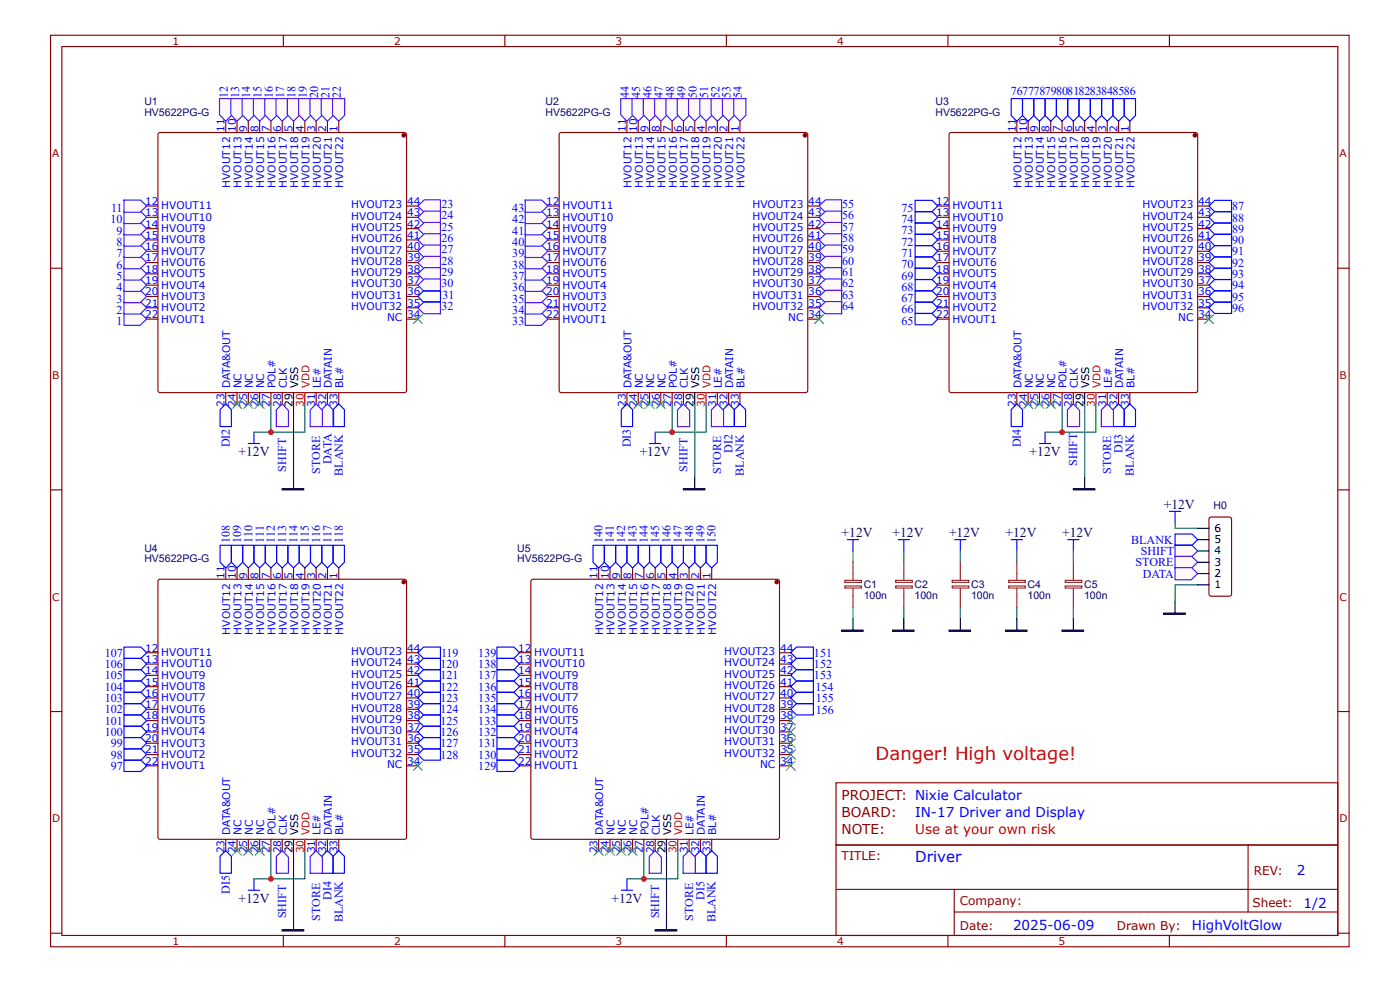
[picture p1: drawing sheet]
<svg xmlns="http://www.w3.org/2000/svg" width="297mm" height="210mm" viewBox="0 0 297 210" stroke-linecap="round" stroke-linejoin="round" font-family="sans-serif">
<defs><g id="words">
<text font-size="3.8" fill="#f00" x="185.8" y="161.2">Danger! High voltage!</text>
<text font-size="3.2" fill="#00f" x="194.1" y="182.7">Driver</text>
<g font-size="2.9" fill="#000080">
<text x="50.6" y="96.7">+12V</text>
<text x="135.7" y="96.7">+12V</text>
<text x="218.4" y="96.7">+12V</text>
<text x="246.9" y="107.9">+12V</text>
<text x="178.6" y="113.9">+12V</text>
<text x="189.3" y="113.9">+12V</text>
<text x="201.3" y="113.9">+12V</text>
<text x="213.3" y="113.9">+12V</text>
<text x="225.3" y="113.9">+12V</text>
<text x="50.6" y="191.4">+12V</text>
<text x="129.7" y="191.4">+12V</text>
</g>
<g font-size="2.9" fill="#800">
<text x="178.6" y="169.6">PROJECT: Nixie Calculator</text>
<text x="178.6" y="173.2">BOARD:</text>
<text x="178.6" y="176.7">NOTE:</text>
</g>
<g font-size="2.9" fill="#00f">
<text x="194.1" y="173.2">IN-17 Driver and Display</text>
<text x="275.1" y="185.4">2</text>
<text x="214.9" y="197.2">2025-06-09</text>
<text x="252.9" y="197.1">HighVoltGlow</text>
<text x="276.5" y="192.4">1/2</text>
</g>
<text font-size="2.9" fill="#f00" x="194.1" y="176.7">Use at your own risk</text>
<g font-size="2.6" fill="#00f">
<text x="48.3" y="20.7" transform="rotate(-90 48.3 20.7)">12</text>
<text x="50.7" y="20.7" transform="rotate(-90 50.7 20.7)">13</text>
<text x="53.1" y="20.7" transform="rotate(-90 53.1 20.7)">14</text>
<text x="55.5" y="20.7" transform="rotate(-90 55.5 20.7)">15</text>
<text x="57.9" y="20.7" transform="rotate(-90 57.9 20.7)">16</text>
<text x="60.3" y="20.7" transform="rotate(-90 60.3 20.7)">17</text>
<text x="62.7" y="20.7" transform="rotate(-90 62.7 20.7)">18</text>
<text x="65.1" y="20.7" transform="rotate(-90 65.1 20.7)">19</text>
<text x="67.5" y="20.7" transform="rotate(-90 67.5 20.7)">20</text>
<text x="69.9" y="20.7" transform="rotate(-90 69.9 20.7)">21</text>
<text x="72.3" y="20.7" transform="rotate(-90 72.3 20.7)">22</text>
<text x="133.4" y="20.8" transform="rotate(-90 133.4 20.8)">44</text>
<text x="135.8" y="20.8" transform="rotate(-90 135.8 20.8)">45</text>
<text x="138.2" y="20.8" transform="rotate(-90 138.2 20.8)">46</text>
<text x="140.6" y="20.8" transform="rotate(-90 140.6 20.8)">47</text>
<text x="143" y="20.8" transform="rotate(-90 143 20.8)">48</text>
<text x="145.4" y="20.8" transform="rotate(-90 145.4 20.8)">49</text>
<text x="147.8" y="20.8" transform="rotate(-90 147.8 20.8)">50</text>
<text x="150.2" y="20.8" transform="rotate(-90 150.2 20.8)">51</text>
<text x="152.6" y="20.8" transform="rotate(-90 152.6 20.8)">52</text>
<text x="155" y="20.8" transform="rotate(-90 155 20.8)">53</text>
<text x="157.4" y="20.8" transform="rotate(-90 157.4 20.8)">54</text>
<text x="214.4" y="20.2">7677787980818283848586</text>
<text x="23.5" y="47.4">10</text>
<text x="23.6" y="45">11</text>
<text x="93.6" y="44.1">23</text>
<text x="93.6" y="46.5">24</text>
<text x="108.7" y="47.4">42</text>
<text x="108.7" y="45">43</text>
<text x="178.6" y="44.1">55</text>
<text x="178.6" y="46.5">56</text>
<text x="191.2" y="47.3">74</text>
<text x="191.2" y="44.9">75</text>
<text x="261.4" y="44.6">87</text>
<text x="261.4" y="47">88</text>
<text x="24.8" y="52.2">8</text>
<text x="24.8" y="49.8">9</text>
<text x="93.6" y="48.9">25</text>
<text x="93.6" y="51.3">26</text>
<text x="93.6" y="53.7">27</text>
<text x="108.7" y="52.2">40</text>
<text x="108.7" y="49.8">41</text>
<text x="178.6" y="48.9">57</text>
<text x="178.6" y="51.3">58</text>
<text x="178.6" y="53.7">59</text>
<text x="191.2" y="52.1">72</text>
<text x="191.2" y="49.7">73</text>
<text x="261.4" y="49.4">89</text>
<text x="261.4" y="51.8">90</text>
<text x="24.8" y="59.4">5</text>
<text x="24.8" y="57">6</text>
<text x="24.8" y="54.6">7</text>
<text x="93.6" y="56.1">28</text>
<text x="93.6" y="58.5">29</text>
<text x="108.7" y="59.4">37</text>
<text x="108.7" y="57">38</text>
<text x="108.7" y="54.6">39</text>
<text x="178.6" y="56.1">60</text>
<text x="178.6" y="58.5">61</text>
<text x="191.2" y="59.3">69</text>
<text x="191.2" y="56.9">70</text>
<text x="191.2" y="54.5">71</text>
<text x="261.4" y="54.2">91</text>
<text x="261.4" y="56.6">92</text>
<text x="261.4" y="59">93</text>
<text x="24.8" y="64.2">3</text>
<text x="24.8" y="61.8">4</text>
<text x="93.6" y="60.9">30</text>
<text x="93.6" y="65.7">32</text>
<text x="93.9" y="63.4">31</text>
<text x="108.7" y="64.2">35</text>
<text x="108.7" y="61.8">36</text>
<text x="178.6" y="60.9">62</text>
<text x="178.6" y="63.3">63</text>
<text x="178.6" y="65.7">64</text>
<text x="191.2" y="64.1">67</text>
<text x="191.2" y="61.7">68</text>
<text x="261.4" y="61.4">94</text>
<text x="261.4" y="63.7">95</text>
<text x="24.8" y="69">1</text>
<text x="24.8" y="66.6">2</text>
<text x="108.7" y="69">33</text>
<text x="108.7" y="66.6">34</text>
<text x="191.2" y="68.9">65</text>
<text x="191.2" y="66.5">66</text>
<text x="261.4" y="66.1">96</text>
<text x="48.7" y="94.8" transform="rotate(-90 48.7 94.8)">DI2</text>
<text x="133.8" y="94.8" transform="rotate(-90 133.8 94.8)">DI3</text>
<text x="216.6" y="94.8" transform="rotate(-90 216.6 94.8)">DI4</text>
<text x="60.7" y="100" transform="rotate(-90 60.7 100)">SHIFT</text>
<text x="67.9" y="100.5" transform="rotate(-90 67.9 100.5)">STORE</text>
<text x="70.3" y="98.5" transform="rotate(-90 70.3 98.5)">DATA</text>
<text x="72.7" y="100.9" transform="rotate(-90 72.7 100.9)">BLANK</text>
<text x="145.8" y="100" transform="rotate(-90 145.8 100)">SHIFT</text>
<text x="153" y="100.5" transform="rotate(-90 153 100.5)">STORE</text>
<text x="155.4" y="96" transform="rotate(-90 155.4 96)">DI2</text>
<text x="157.8" y="100.9" transform="rotate(-90 157.8 100.9)">BLANK</text>
<text x="228.6" y="98.8" transform="rotate(-90 228.6 98.8)">SHIFT</text>
<text x="235.7" y="100.5" transform="rotate(-90 235.7 100.5)">STORE</text>
<text x="238.1" y="96" transform="rotate(-90 238.1 96)">DI3</text>
<text x="240.5" y="100.9" transform="rotate(-90 240.5 100.9)">BLANK</text>
<text x="48.7" y="115.1" transform="rotate(-90 48.7 115.1)">108</text>
<text x="51.1" y="115.2" transform="rotate(-90 51.1 115.2)">109</text>
<text x="53.5" y="115.1" transform="rotate(-90 53.5 115.1)">110</text>
<text x="55.9" y="115" transform="rotate(-90 55.9 115)">111</text>
<text x="58.3" y="115.1" transform="rotate(-90 58.3 115.1)">112</text>
<text x="60.7" y="115.1" transform="rotate(-90 60.7 115.1)">113</text>
<text x="63.1" y="115.1" transform="rotate(-90 63.1 115.1)">114</text>
<text x="65.5" y="115.1" transform="rotate(-90 65.5 115.1)">115</text>
<text x="67.9" y="115.1" transform="rotate(-90 67.9 115.1)">116</text>
<text x="70.3" y="115.1" transform="rotate(-90 70.3 115.1)">117</text>
<text x="72.7" y="115.1" transform="rotate(-90 72.7 115.1)">118</text>
<text x="127.9" y="115.1" transform="rotate(-90 127.9 115.1)">140</text>
<text x="130.2" y="115.1" transform="rotate(-90 130.2 115.1)">141</text>
<text x="132.6" y="115.1" transform="rotate(-90 132.6 115.1)">142</text>
<text x="135" y="115.1" transform="rotate(-90 135 115.1)">143</text>
<text x="137.4" y="115.2" transform="rotate(-90 137.4 115.2)">144</text>
<text x="139.8" y="115.1" transform="rotate(-90 139.8 115.1)">145</text>
<text x="142.2" y="115.1" transform="rotate(-90 142.2 115.1)">146</text>
<text x="144.6" y="115.1" transform="rotate(-90 144.6 115.1)">147</text>
<text x="147" y="115.1" transform="rotate(-90 147 115.1)">148</text>
<text x="149.4" y="115.1" transform="rotate(-90 149.4 115.1)">149</text>
<text x="151.8" y="115.1" transform="rotate(-90 151.8 115.1)">150</text>
<text x="240" y="115.3">BLANK</text>
<text x="242" y="117.7">SHIFT</text>
<text x="240.9" y="120.1">STORE</text>
<text x="242.5" y="122.5">DATA</text>
<text x="22.3" y="141.6">106</text>
<text x="22.3" y="139.2">107</text>
<text x="93.5" y="141.6">120</text>
<text x="93.6" y="139.2">119</text>
<text x="101.5" y="141.6">138</text>
<text x="101.5" y="139.2">139</text>
<text x="172.7" y="139.2">151</text>
<text x="172.7" y="141.6">152</text>
<text x="22.3" y="148.8">103</text>
<text x="22.3" y="146.4">104</text>
<text x="22.3" y="144">105</text>
<text x="93.5" y="144">121</text>
<text x="93.5" y="146.4">122</text>
<text x="93.5" y="148.8">123</text>
<text x="101.5" y="148.8">135</text>
<text x="101.5" y="146.4">136</text>
<text x="101.5" y="144">137</text>
<text x="172.7" y="144">153</text>
<text x="173" y="146.4">154</text>
<text x="173" y="148.8">155</text>
<text x="22.3" y="153.6">101</text>
<text x="22.3" y="151.2">102</text>
<text x="93.5" y="151.2">124</text>
<text x="93.5" y="153.6">125</text>
<text x="101.5" y="153.6">133</text>
<text x="101.5" y="151.2">134</text>
<text x="173" y="151.3">156</text>
<text x="22.3" y="156">100</text>
<text x="23.5" y="160.8">98</text>
<text x="23.5" y="158.4">99</text>
<text x="93.5" y="156">126</text>
<text x="93.5" y="158.4">127</text>
<text x="93.5" y="160.8">128</text>
<text x="101.5" y="160.8">130</text>
<text x="101.5" y="158.4">131</text>
<text x="101.5" y="156">132</text>
<text x="23.5" y="163.2">97</text>
<text x="101.5" y="163.2">129</text>
<text x="48.7" y="189.5" transform="rotate(-90 48.7 189.5)">DI5</text>
<text x="70.3" y="190.7" transform="rotate(-90 70.3 190.7)">DI4</text>
<text x="149.4" y="190.7" transform="rotate(-90 149.4 190.7)">DI5</text>
<text x="60.7" y="194.7" transform="rotate(-90 60.7 194.7)">SHIFT</text>
<text x="67.9" y="195.2" transform="rotate(-90 67.9 195.2)">STORE</text>
<text x="72.7" y="195.6" transform="rotate(-90 72.7 195.6)">BLANK</text>
<text x="139.8" y="194.7" transform="rotate(-90 139.8 194.7)">SHIFT</text>
<text x="147" y="195.2" transform="rotate(-90 147 195.2)">STORE</text>
<text x="151.8" y="195.6" transform="rotate(-90 151.8 195.6)">BLANK</text>
</g>
<g font-size="2.6" fill="#800">
<text x="178.6" y="182.3">TITLE:</text>
<text x="266" y="185.4">REV:</text>
<text x="203.6" y="191.9">Company:</text>
<text x="203.6" y="197.1">Date:</text>
<text x="237" y="197.2">Drawn By:</text>
<text x="265.7" y="192.3">Sheet:</text>
</g>
<g font-size="2.2" fill="#800">
<text x="36.6" y="9.5">1</text>
<text x="83.6" y="9.5">2</text>
<text x="130.6" y="9.5">3</text>
<text x="177.6" y="9.5">4</text>
<text x="224.6" y="9.5">5</text>
<text x="11.1" y="33.4">A</text>
<text x="284.2" y="33.4">A</text>
<text x="11.1" y="80.4">B</text>
<text x="284.2" y="80.4">B</text>
<text x="11.1" y="127.4">C</text>
<text x="284.2" y="127.4">C</text>
<text x="11.1" y="174.4">D</text>
<text x="284.2" y="174.4">D</text>
<text x="36.6" y="200.4">1</text>
<text x="83.6" y="200.4">2</text>
<text x="130.6" y="200.4">3</text>
<text x="177.6" y="200.4">4</text>
<text x="224.6" y="200.4">5</text>
</g>
<g font-size="2.2" fill="#000080">
<text x="30.6" y="22.3">U1</text>
<text x="115.7" y="22.3">U2</text>
<text x="198.5" y="22.3">U3</text>
<text x="30.6" y="24.5">HV5622PG-G</text>
<text x="115.7" y="24.5">HV5622PG-G</text>
<text x="198.5" y="24.5">HV5622PG-G</text>
<text x="257.4" y="108">H0</text>
<text x="30.6" y="119.2">HV5622PG-G</text>
<text x="30.6" y="117">U4</text>
<text x="109.7" y="119.2">HV5622PG-G</text>
<text x="109.7" y="117">U5</text>
<text x="183.2" y="124.7">C1</text>
<text x="194" y="124.7">C2</text>
<text x="206" y="124.7">C3</text>
<text x="218" y="124.7">C4</text>
<text x="230" y="124.7">C5</text>
<text x="183.2" y="127">100n</text>
<text x="194" y="127">100n</text>
<text x="206" y="127">100n</text>
<text x="218" y="127">100n</text>
<text x="230" y="127">100n</text>
</g>
<g font-size="2.2" fill="#00f">
<text x="47.6" y="28" transform="rotate(-90 47.6 28)">11</text>
<text x="50" y="28" transform="rotate(-90 50 28)">10</text>
<text x="52.4" y="28" transform="rotate(-90 52.4 28)">9</text>
<text x="54.8" y="28" transform="rotate(-90 54.8 28)">8</text>
<text x="57.2" y="28" transform="rotate(-90 57.2 28)">7</text>
<text x="59.6" y="28" transform="rotate(-90 59.6 28)">6</text>
<text x="62" y="28" transform="rotate(-90 62 28)">5</text>
<text x="64.4" y="28" transform="rotate(-90 64.4 28)">4</text>
<text x="66.8" y="28" transform="rotate(-90 66.8 28)">3</text>
<text x="69.2" y="28" transform="rotate(-90 69.2 28)">2</text>
<text x="71.6" y="28" transform="rotate(-90 71.6 28)">1</text>
<text x="132.8" y="28" transform="rotate(-90 132.8 28)">11</text>
<text x="135.2" y="28" transform="rotate(-90 135.2 28)">10</text>
<text x="137.6" y="28" transform="rotate(-90 137.6 28)">9</text>
<text x="140" y="28" transform="rotate(-90 140 28)">8</text>
<text x="142.4" y="28" transform="rotate(-90 142.4 28)">7</text>
<text x="144.8" y="28" transform="rotate(-90 144.8 28)">6</text>
<text x="147.2" y="28" transform="rotate(-90 147.2 28)">5</text>
<text x="149.5" y="28" transform="rotate(-90 149.5 28)">4</text>
<text x="151.9" y="28" transform="rotate(-90 151.9 28)">3</text>
<text x="154.3" y="28" transform="rotate(-90 154.3 28)">2</text>
<text x="156.7" y="28" transform="rotate(-90 156.7 28)">1</text>
<text x="215.5" y="28" transform="rotate(-90 215.5 28)">11</text>
<text x="217.9" y="28" transform="rotate(-90 217.9 28)">10</text>
<text x="220.3" y="28" transform="rotate(-90 220.3 28)">9</text>
<text x="222.7" y="28" transform="rotate(-90 222.7 28)">8</text>
<text x="225.1" y="28" transform="rotate(-90 225.1 28)">7</text>
<text x="227.5" y="28" transform="rotate(-90 227.5 28)">6</text>
<text x="229.9" y="28" transform="rotate(-90 229.9 28)">5</text>
<text x="232.3" y="28" transform="rotate(-90 232.3 28)">4</text>
<text x="234.7" y="28" transform="rotate(-90 234.7 28)">3</text>
<text x="237.1" y="28" transform="rotate(-90 237.1 28)">2</text>
<text x="239.5" y="28" transform="rotate(-90 239.5 28)">1</text>
<text x="48.8" y="39.8" transform="rotate(-90 48.8 39.8)">HVOUT12</text>
<text x="51.2" y="39.8" transform="rotate(-90 51.2 39.8)">HVOUT13</text>
<text x="53.6" y="39.8" transform="rotate(-90 53.6 39.8)">HVOUT14</text>
<text x="56" y="39.8" transform="rotate(-90 56 39.8)">HVOUT15</text>
<text x="58.4" y="39.8" transform="rotate(-90 58.4 39.8)">HVOUT16</text>
<text x="60.8" y="39.8" transform="rotate(-90 60.8 39.8)">HVOUT17</text>
<text x="63.2" y="39.8" transform="rotate(-90 63.2 39.8)">HVOUT18</text>
<text x="65.6" y="39.8" transform="rotate(-90 65.6 39.8)">HVOUT19</text>
<text x="68" y="39.8" transform="rotate(-90 68 39.8)">HVOUT20</text>
<text x="70.4" y="39.8" transform="rotate(-90 70.4 39.8)">HVOUT21</text>
<text x="72.8" y="39.8" transform="rotate(-90 72.8 39.8)">HVOUT22</text>
<text x="134" y="39.8" transform="rotate(-90 134 39.8)">HVOUT12</text>
<text x="136.4" y="39.8" transform="rotate(-90 136.4 39.8)">HVOUT13</text>
<text x="138.8" y="39.8" transform="rotate(-90 138.8 39.8)">HVOUT14</text>
<text x="141.2" y="39.8" transform="rotate(-90 141.2 39.8)">HVOUT15</text>
<text x="143.6" y="39.8" transform="rotate(-90 143.6 39.8)">HVOUT16</text>
<text x="146" y="39.8" transform="rotate(-90 146 39.8)">HVOUT17</text>
<text x="148.4" y="39.8" transform="rotate(-90 148.4 39.8)">HVOUT18</text>
<text x="150.7" y="39.8" transform="rotate(-90 150.7 39.8)">HVOUT19</text>
<text x="153.1" y="39.8" transform="rotate(-90 153.1 39.8)">HVOUT20</text>
<text x="155.5" y="39.8" transform="rotate(-90 155.5 39.8)">HVOUT21</text>
<text x="157.9" y="39.8" transform="rotate(-90 157.9 39.8)">HVOUT22</text>
<text x="216.7" y="39.8" transform="rotate(-90 216.7 39.8)">HVOUT12</text>
<text x="219.1" y="39.8" transform="rotate(-90 219.1 39.8)">HVOUT13</text>
<text x="221.5" y="39.8" transform="rotate(-90 221.5 39.8)">HVOUT14</text>
<text x="223.9" y="39.8" transform="rotate(-90 223.9 39.8)">HVOUT15</text>
<text x="226.3" y="39.8" transform="rotate(-90 226.3 39.8)">HVOUT16</text>
<text x="228.7" y="39.8" transform="rotate(-90 228.7 39.8)">HVOUT17</text>
<text x="231.1" y="39.8" transform="rotate(-90 231.1 39.8)">HVOUT18</text>
<text x="233.5" y="39.8" transform="rotate(-90 233.5 39.8)">HVOUT19</text>
<text x="235.9" y="39.8" transform="rotate(-90 235.9 39.8)">HVOUT20</text>
<text x="238.3" y="39.8" transform="rotate(-90 238.3 39.8)">HVOUT21</text>
<text x="240.7" y="39.8" transform="rotate(-90 240.7 39.8)">HVOUT22</text>
<text x="30.8" y="43.4">12</text>
<text x="30.8" y="45.8">13</text>
<text x="34.2" y="44.4">HVOUT11</text>
<text x="34.2" y="46.8">HVOUT10</text>
<text x="74.5" y="46.6">HVOUT24</text>
<text x="74.5" y="44.2">HVOUT23</text>
<text x="86.4" y="45.8">43</text>
<text x="86.4" y="43.4">44</text>
<text x="115.9" y="43.4">12</text>
<text x="115.9" y="45.8">13</text>
<text x="119.3" y="44.4">HVOUT11</text>
<text x="119.3" y="46.8">HVOUT10</text>
<text x="159.6" y="46.6">HVOUT24</text>
<text x="159.6" y="44.2">HVOUT23</text>
<text x="171.5" y="45.8">43</text>
<text x="171.5" y="43.4">44</text>
<text x="198.6" y="43.4">12</text>
<text x="198.6" y="45.8">13</text>
<text x="202.1" y="44.4">HVOUT11</text>
<text x="202.1" y="46.8">HVOUT10</text>
<text x="242.4" y="46.6">HVOUT24</text>
<text x="242.4" y="44.2">HVOUT23</text>
<text x="254.2" y="45.8">43</text>
<text x="254.2" y="43.4">44</text>
<text x="30.8" y="48.2">14</text>
<text x="30.8" y="50.6">15</text>
<text x="30.8" y="53">16</text>
<text x="34.2" y="49.2">HVOUT9</text>
<text x="34.2" y="51.6">HVOUT8</text>
<text x="34.2" y="54">HVOUT7</text>
<text x="74.5" y="53.8">HVOUT27</text>
<text x="74.5" y="51.4">HVOUT26</text>
<text x="74.5" y="49">HVOUT25</text>
<text x="86.4" y="53">40</text>
<text x="86.4" y="50.6">41</text>
<text x="86.4" y="48.2">42</text>
<text x="115.9" y="48.2">14</text>
<text x="115.9" y="50.6">15</text>
<text x="115.9" y="53">16</text>
<text x="119.3" y="49.2">HVOUT9</text>
<text x="119.3" y="51.6">HVOUT8</text>
<text x="119.3" y="54">HVOUT7</text>
<text x="159.6" y="53.8">HVOUT27</text>
<text x="159.6" y="51.4">HVOUT26</text>
<text x="159.6" y="49">HVOUT25</text>
<text x="171.5" y="53">40</text>
<text x="171.5" y="50.6">41</text>
<text x="171.5" y="48.2">42</text>
<text x="198.6" y="48.2">14</text>
<text x="198.6" y="50.6">15</text>
<text x="198.6" y="53">16</text>
<text x="202.1" y="49.2">HVOUT9</text>
<text x="202.1" y="51.6">HVOUT8</text>
<text x="202.1" y="54">HVOUT7</text>
<text x="242.4" y="53.8">HVOUT27</text>
<text x="242.4" y="51.4">HVOUT26</text>
<text x="242.4" y="49">HVOUT25</text>
<text x="254.2" y="53">40</text>
<text x="254.2" y="50.6">41</text>
<text x="254.2" y="48.2">42</text>
<text x="30.8" y="55.4">17</text>
<text x="30.8" y="57.8">18</text>
<text x="34.2" y="56.4">HVOUT6</text>
<text x="34.2" y="58.8">HVOUT5</text>
<text x="74.5" y="58.5">HVOUT29</text>
<text x="74.5" y="56.1">HVOUT28</text>
<text x="86.4" y="57.8">38</text>
<text x="86.4" y="55.4">39</text>
<text x="115.9" y="55.4">17</text>
<text x="115.9" y="57.8">18</text>
<text x="119.3" y="56.4">HVOUT6</text>
<text x="119.3" y="58.8">HVOUT5</text>
<text x="159.6" y="58.5">HVOUT29</text>
<text x="159.6" y="56.1">HVOUT28</text>
<text x="171.5" y="57.8">38</text>
<text x="171.5" y="55.4">39</text>
<text x="198.6" y="55.4">17</text>
<text x="198.6" y="57.8">18</text>
<text x="202.1" y="56.4">HVOUT6</text>
<text x="202.1" y="58.8">HVOUT5</text>
<text x="242.4" y="58.5">HVOUT29</text>
<text x="242.4" y="56.1">HVOUT28</text>
<text x="254.2" y="57.8">38</text>
<text x="254.2" y="55.4">39</text>
<text x="30.8" y="60.2">19</text>
<text x="30.8" y="62.6">20</text>
<text x="30.8" y="65">21</text>
<text x="34.2" y="61.2">HVOUT4</text>
<text x="34.2" y="63.6">HVOUT3</text>
<text x="34.2" y="66">HVOUT2</text>
<text x="74.5" y="65.7">HVOUT32</text>
<text x="74.5" y="63.3">HVOUT31</text>
<text x="74.5" y="60.9">HVOUT30</text>
<text x="86.4" y="65">35</text>
<text x="86.4" y="62.6">36</text>
<text x="86.4" y="60.2">37</text>
<text x="115.9" y="60.2">19</text>
<text x="115.9" y="62.6">20</text>
<text x="115.9" y="65">21</text>
<text x="119.3" y="61.2">HVOUT4</text>
<text x="119.3" y="63.6">HVOUT3</text>
<text x="119.3" y="66">HVOUT2</text>
<text x="159.6" y="65.7">HVOUT32</text>
<text x="159.6" y="63.3">HVOUT31</text>
<text x="159.6" y="60.9">HVOUT30</text>
<text x="171.5" y="65">35</text>
<text x="171.5" y="62.6">36</text>
<text x="171.5" y="60.2">37</text>
<text x="198.6" y="60.2">19</text>
<text x="198.6" y="62.6">20</text>
<text x="198.6" y="65">21</text>
<text x="202.1" y="61.2">HVOUT4</text>
<text x="202.1" y="63.6">HVOUT3</text>
<text x="202.1" y="66">HVOUT2</text>
<text x="242.4" y="65.7">HVOUT32</text>
<text x="242.4" y="63.3">HVOUT31</text>
<text x="242.4" y="60.9">HVOUT30</text>
<text x="254.2" y="65">35</text>
<text x="254.2" y="62.6">36</text>
<text x="254.2" y="60.2">37</text>
<text x="30.8" y="67.4">22</text>
<text x="34.2" y="68.4">HVOUT1</text>
<text x="82.1" y="68.1">NC</text>
<text x="86.4" y="67.4">34</text>
<text x="115.9" y="67.4">22</text>
<text x="119.3" y="68.4">HVOUT1</text>
<text x="167.2" y="68.1">NC</text>
<text x="171.5" y="67.4">34</text>
<text x="198.6" y="67.4">22</text>
<text x="202.1" y="68.4">HVOUT1</text>
<text x="250" y="68.1">NC</text>
<text x="254.2" y="67.4">34</text>
<text x="48.8" y="82.4" transform="rotate(-90 48.8 82.4)">DATA&amp;OUT</text>
<text x="51.2" y="82.4" transform="rotate(-90 51.2 82.4)">NC</text>
<text x="53.6" y="82.4" transform="rotate(-90 53.6 82.4)">NC</text>
<text x="56" y="82.4" transform="rotate(-90 56 82.4)">NC</text>
<text x="58.4" y="82.4" transform="rotate(-90 58.4 82.4)">POL#</text>
<text x="60.8" y="82.4" transform="rotate(-90 60.8 82.4)">CLK</text>
<text x="68" y="82.4" transform="rotate(-90 68 82.4)">LE#</text>
<text x="70.4" y="82.4" transform="rotate(-90 70.4 82.4)">DATAIN</text>
<text x="72.8" y="82.4" transform="rotate(-90 72.8 82.4)">BL#</text>
<text x="134" y="82.4" transform="rotate(-90 134 82.4)">DATA&amp;OUT</text>
<text x="136.4" y="82.4" transform="rotate(-90 136.4 82.4)">NC</text>
<text x="138.8" y="82.4" transform="rotate(-90 138.8 82.4)">NC</text>
<text x="141.2" y="82.4" transform="rotate(-90 141.2 82.4)">NC</text>
<text x="143.6" y="82.4" transform="rotate(-90 143.6 82.4)">POL#</text>
<text x="146" y="82.4" transform="rotate(-90 146 82.4)">CLK</text>
<text x="153.1" y="82.4" transform="rotate(-90 153.1 82.4)">LE#</text>
<text x="155.5" y="82.4" transform="rotate(-90 155.5 82.4)">DATAIN</text>
<text x="157.9" y="82.4" transform="rotate(-90 157.9 82.4)">BL#</text>
<text x="216.7" y="82.4" transform="rotate(-90 216.7 82.4)">DATA&amp;OUT</text>
<text x="219.1" y="82.4" transform="rotate(-90 219.1 82.4)">NC</text>
<text x="221.5" y="82.4" transform="rotate(-90 221.5 82.4)">NC</text>
<text x="223.9" y="82.4" transform="rotate(-90 223.9 82.4)">NC</text>
<text x="226.3" y="82.4" transform="rotate(-90 226.3 82.4)">POL#</text>
<text x="228.7" y="82.4" transform="rotate(-90 228.7 82.4)">CLK</text>
<text x="235.9" y="82.4" transform="rotate(-90 235.9 82.4)">LE#</text>
<text x="238.3" y="82.4" transform="rotate(-90 238.3 82.4)">DATAIN</text>
<text x="240.7" y="82.4" transform="rotate(-90 240.7 82.4)">BL#</text>
<text x="47.6" y="86.2" transform="rotate(-90 47.6 86.2)">23</text>
<text x="50" y="86.2" transform="rotate(-90 50 86.2)">24</text>
<text x="52.4" y="86.2" transform="rotate(-90 52.4 86.2)">25</text>
<text x="54.8" y="86.2" transform="rotate(-90 54.8 86.2)">26</text>
<text x="57.2" y="86.2" transform="rotate(-90 57.2 86.2)">27</text>
<text x="59.6" y="86.2" transform="rotate(-90 59.6 86.2)">28</text>
<text x="66.8" y="86.2" transform="rotate(-90 66.8 86.2)">31</text>
<text x="69.2" y="86.2" transform="rotate(-90 69.2 86.2)">32</text>
<text x="71.6" y="86.2" transform="rotate(-90 71.6 86.2)">33</text>
<text x="132.8" y="86.2" transform="rotate(-90 132.8 86.2)">23</text>
<text x="135.2" y="86.2" transform="rotate(-90 135.2 86.2)">24</text>
<text x="137.6" y="86.2" transform="rotate(-90 137.6 86.2)">25</text>
<text x="140" y="86.2" transform="rotate(-90 140 86.2)">26</text>
<text x="142.4" y="86.2" transform="rotate(-90 142.4 86.2)">27</text>
<text x="144.8" y="86.2" transform="rotate(-90 144.8 86.2)">28</text>
<text x="151.9" y="86.2" transform="rotate(-90 151.9 86.2)">31</text>
<text x="154.3" y="86.2" transform="rotate(-90 154.3 86.2)">32</text>
<text x="156.7" y="86.2" transform="rotate(-90 156.7 86.2)">33</text>
<text x="215.5" y="86.2" transform="rotate(-90 215.5 86.2)">23</text>
<text x="217.9" y="86.2" transform="rotate(-90 217.9 86.2)">24</text>
<text x="220.3" y="86.2" transform="rotate(-90 220.3 86.2)">25</text>
<text x="222.7" y="86.2" transform="rotate(-90 222.7 86.2)">26</text>
<text x="225.1" y="86.2" transform="rotate(-90 225.1 86.2)">27</text>
<text x="227.5" y="86.2" transform="rotate(-90 227.5 86.2)">28</text>
<text x="234.7" y="86.2" transform="rotate(-90 234.7 86.2)">31</text>
<text x="237.1" y="86.2" transform="rotate(-90 237.1 86.2)">32</text>
<text x="239.5" y="86.2" transform="rotate(-90 239.5 86.2)">33</text>
<text x="47.6" y="122.7" transform="rotate(-90 47.6 122.7)">11</text>
<text x="50" y="122.7" transform="rotate(-90 50 122.7)">10</text>
<text x="52.4" y="122.7" transform="rotate(-90 52.4 122.7)">9</text>
<text x="54.8" y="122.7" transform="rotate(-90 54.8 122.7)">8</text>
<text x="57.2" y="122.7" transform="rotate(-90 57.2 122.7)">7</text>
<text x="59.6" y="122.7" transform="rotate(-90 59.6 122.7)">6</text>
<text x="62" y="122.7" transform="rotate(-90 62 122.7)">5</text>
<text x="64.4" y="122.7" transform="rotate(-90 64.4 122.7)">4</text>
<text x="66.8" y="122.7" transform="rotate(-90 66.8 122.7)">3</text>
<text x="69.2" y="122.7" transform="rotate(-90 69.2 122.7)">2</text>
<text x="71.6" y="122.7" transform="rotate(-90 71.6 122.7)">1</text>
<text x="126.8" y="122.7" transform="rotate(-90 126.8 122.7)">11</text>
<text x="129.2" y="122.7" transform="rotate(-90 129.2 122.7)">10</text>
<text x="131.6" y="122.7" transform="rotate(-90 131.6 122.7)">9</text>
<text x="134" y="122.7" transform="rotate(-90 134 122.7)">8</text>
<text x="136.4" y="122.7" transform="rotate(-90 136.4 122.7)">7</text>
<text x="138.8" y="122.7" transform="rotate(-90 138.8 122.7)">6</text>
<text x="141.2" y="122.7" transform="rotate(-90 141.2 122.7)">5</text>
<text x="143.6" y="122.7" transform="rotate(-90 143.6 122.7)">4</text>
<text x="146" y="122.7" transform="rotate(-90 146 122.7)">3</text>
<text x="148.4" y="122.7" transform="rotate(-90 148.4 122.7)">2</text>
<text x="150.7" y="122.7" transform="rotate(-90 150.7 122.7)">1</text>
<text x="48.8" y="134.5" transform="rotate(-90 48.8 134.5)">HVOUT12</text>
<text x="51.2" y="134.5" transform="rotate(-90 51.2 134.5)">HVOUT13</text>
<text x="53.6" y="134.5" transform="rotate(-90 53.6 134.5)">HVOUT14</text>
<text x="56" y="134.5" transform="rotate(-90 56 134.5)">HVOUT15</text>
<text x="58.4" y="134.5" transform="rotate(-90 58.4 134.5)">HVOUT16</text>
<text x="60.8" y="134.5" transform="rotate(-90 60.8 134.5)">HVOUT17</text>
<text x="63.2" y="134.5" transform="rotate(-90 63.2 134.5)">HVOUT18</text>
<text x="65.6" y="134.5" transform="rotate(-90 65.6 134.5)">HVOUT19</text>
<text x="68" y="134.5" transform="rotate(-90 68 134.5)">HVOUT20</text>
<text x="70.4" y="134.5" transform="rotate(-90 70.4 134.5)">HVOUT21</text>
<text x="72.8" y="134.5" transform="rotate(-90 72.8 134.5)">HVOUT22</text>
<text x="128" y="134.5" transform="rotate(-90 128 134.5)">HVOUT12</text>
<text x="130.4" y="134.5" transform="rotate(-90 130.4 134.5)">HVOUT13</text>
<text x="132.8" y="134.5" transform="rotate(-90 132.8 134.5)">HVOUT14</text>
<text x="135.2" y="134.5" transform="rotate(-90 135.2 134.5)">HVOUT15</text>
<text x="137.6" y="134.5" transform="rotate(-90 137.6 134.5)">HVOUT16</text>
<text x="140" y="134.5" transform="rotate(-90 140 134.5)">HVOUT17</text>
<text x="142.4" y="134.5" transform="rotate(-90 142.4 134.5)">HVOUT18</text>
<text x="144.8" y="134.5" transform="rotate(-90 144.8 134.5)">HVOUT19</text>
<text x="147.2" y="134.5" transform="rotate(-90 147.2 134.5)">HVOUT20</text>
<text x="149.6" y="134.5" transform="rotate(-90 149.6 134.5)">HVOUT21</text>
<text x="151.9" y="134.5" transform="rotate(-90 151.9 134.5)">HVOUT22</text>
<text x="30.8" y="138.1">12</text>
<text x="30.8" y="140.5">13</text>
<text x="30.8" y="142.9">14</text>
<text x="34.2" y="139.1">HVOUT11</text>
<text x="34.2" y="141.5">HVOUT10</text>
<text x="34.2" y="143.9">HVOUT9</text>
<text x="74.5" y="143.7">HVOUT25</text>
<text x="74.5" y="141.3">HVOUT24</text>
<text x="74.5" y="138.9">HVOUT23</text>
<text x="86.4" y="142.9">42</text>
<text x="86.4" y="140.5">43</text>
<text x="86.4" y="138.1">44</text>
<text x="109.9" y="138.1">12</text>
<text x="109.9" y="140.5">13</text>
<text x="109.9" y="142.9">14</text>
<text x="113.3" y="139.1">HVOUT11</text>
<text x="113.3" y="141.5">HVOUT10</text>
<text x="113.3" y="143.9">HVOUT9</text>
<text x="153.7" y="143.7">HVOUT25</text>
<text x="153.7" y="141.3">HVOUT24</text>
<text x="153.7" y="138.9">HVOUT23</text>
<text x="165.5" y="142.9">42</text>
<text x="165.5" y="140.5">43</text>
<text x="165.5" y="138.1">44</text>
<text x="30.8" y="145.3">15</text>
<text x="30.8" y="147.7">16</text>
<text x="34.2" y="146.3">HVOUT8</text>
<text x="34.2" y="148.7">HVOUT7</text>
<text x="74.5" y="148.5">HVOUT27</text>
<text x="74.5" y="146.1">HVOUT26</text>
<text x="86.4" y="147.7">40</text>
<text x="86.4" y="145.3">41</text>
<text x="109.9" y="145.3">15</text>
<text x="109.9" y="147.7">16</text>
<text x="113.3" y="146.3">HVOUT8</text>
<text x="113.3" y="148.7">HVOUT7</text>
<text x="153.7" y="148.5">HVOUT27</text>
<text x="153.7" y="146.1">HVOUT26</text>
<text x="165.5" y="147.7">40</text>
<text x="165.5" y="145.3">41</text>
<text x="30.8" y="150.1">17</text>
<text x="30.8" y="152.5">18</text>
<text x="30.8" y="154.9">19</text>
<text x="34.2" y="151.1">HVOUT6</text>
<text x="34.2" y="153.5">HVOUT5</text>
<text x="34.2" y="155.9">HVOUT4</text>
<text x="74.5" y="155.7">HVOUT30</text>
<text x="74.5" y="153.3">HVOUT29</text>
<text x="74.5" y="150.9">HVOUT28</text>
<text x="86.4" y="154.9">37</text>
<text x="86.4" y="152.5">38</text>
<text x="86.4" y="150.1">39</text>
<text x="109.9" y="150.1">17</text>
<text x="109.9" y="152.5">18</text>
<text x="109.9" y="154.9">19</text>
<text x="113.3" y="151.1">HVOUT6</text>
<text x="113.3" y="153.5">HVOUT5</text>
<text x="113.3" y="155.9">HVOUT4</text>
<text x="153.7" y="155.7">HVOUT30</text>
<text x="153.7" y="153.3">HVOUT29</text>
<text x="153.7" y="150.9">HVOUT28</text>
<text x="165.5" y="154.9">37</text>
<text x="165.5" y="152.5">38</text>
<text x="165.5" y="150.1">39</text>
<text x="30.8" y="157.3">20</text>
<text x="30.8" y="159.7">21</text>
<text x="34.2" y="158.3">HVOUT3</text>
<text x="34.2" y="160.7">HVOUT2</text>
<text x="74.5" y="160.4">HVOUT32</text>
<text x="74.5" y="158">HVOUT31</text>
<text x="86.4" y="159.7">35</text>
<text x="86.4" y="157.3">36</text>
<text x="109.9" y="157.3">20</text>
<text x="109.9" y="159.7">21</text>
<text x="113.3" y="158.3">HVOUT3</text>
<text x="113.3" y="160.7">HVOUT2</text>
<text x="153.7" y="160.4">HVOUT32</text>
<text x="153.7" y="158">HVOUT31</text>
<text x="165.5" y="159.7">35</text>
<text x="165.5" y="157.3">36</text>
<text x="30.8" y="162.1">22</text>
<text x="34.2" y="163.1">HVOUT1</text>
<text x="82.1" y="162.8">NC</text>
<text x="86.4" y="162.1">34</text>
<text x="109.9" y="162.1">22</text>
<text x="113.3" y="163.1">HVOUT1</text>
<text x="161.2" y="162.8">NC</text>
<text x="165.5" y="162.1">34</text>
<text x="48.8" y="177.1" transform="rotate(-90 48.8 177.1)">DATA&amp;OUT</text>
<text x="51.2" y="177.1" transform="rotate(-90 51.2 177.1)">NC</text>
<text x="53.6" y="177.1" transform="rotate(-90 53.6 177.1)">NC</text>
<text x="56" y="177.1" transform="rotate(-90 56 177.1)">NC</text>
<text x="58.4" y="177.1" transform="rotate(-90 58.4 177.1)">POL#</text>
<text x="60.8" y="177.1" transform="rotate(-90 60.8 177.1)">CLK</text>
<text x="68" y="177.1" transform="rotate(-90 68 177.1)">LE#</text>
<text x="70.4" y="177.1" transform="rotate(-90 70.4 177.1)">DATAIN</text>
<text x="72.8" y="177.1" transform="rotate(-90 72.8 177.1)">BL#</text>
<text x="128" y="177.1" transform="rotate(-90 128 177.1)">DATA&amp;OUT</text>
<text x="130.4" y="177.1" transform="rotate(-90 130.4 177.1)">NC</text>
<text x="132.8" y="177.1" transform="rotate(-90 132.8 177.1)">NC</text>
<text x="135.2" y="177.1" transform="rotate(-90 135.2 177.1)">NC</text>
<text x="137.6" y="177.1" transform="rotate(-90 137.6 177.1)">POL#</text>
<text x="140" y="177.1" transform="rotate(-90 140 177.1)">CLK</text>
<text x="147.2" y="177.1" transform="rotate(-90 147.2 177.1)">LE#</text>
<text x="149.5" y="177.1" transform="rotate(-90 149.5 177.1)">DATAIN</text>
<text x="151.9" y="177.1" transform="rotate(-90 151.9 177.1)">BL#</text>
<text x="47.6" y="180.9" transform="rotate(-90 47.6 180.9)">23</text>
<text x="50" y="180.9" transform="rotate(-90 50 180.9)">24</text>
<text x="52.4" y="180.9" transform="rotate(-90 52.4 180.9)">25</text>
<text x="54.8" y="180.9" transform="rotate(-90 54.8 180.9)">26</text>
<text x="57.2" y="180.9" transform="rotate(-90 57.2 180.9)">27</text>
<text x="59.6" y="180.9" transform="rotate(-90 59.6 180.9)">28</text>
<text x="66.8" y="180.9" transform="rotate(-90 66.8 180.9)">31</text>
<text x="69.2" y="180.9" transform="rotate(-90 69.2 180.9)">32</text>
<text x="71.6" y="180.9" transform="rotate(-90 71.6 180.9)">33</text>
<text x="126.8" y="180.9" transform="rotate(-90 126.8 180.9)">23</text>
<text x="129.2" y="180.9" transform="rotate(-90 129.2 180.9)">24</text>
<text x="131.6" y="180.9" transform="rotate(-90 131.6 180.9)">25</text>
<text x="134" y="180.9" transform="rotate(-90 134 180.9)">26</text>
<text x="136.4" y="180.9" transform="rotate(-90 136.4 180.9)">27</text>
<text x="138.8" y="180.9" transform="rotate(-90 138.8 180.9)">28</text>
<text x="146" y="180.9" transform="rotate(-90 146 180.9)">31</text>
<text x="148.4" y="180.9" transform="rotate(-90 148.4 180.9)">32</text>
<text x="150.7" y="180.9" transform="rotate(-90 150.7 180.9)">33</text>
</g>
<g font-size="2.2">
<text x="63.2" y="82.4" transform="rotate(-90 63.2 82.4)">VSS</text>
<text x="148.4" y="82.4" transform="rotate(-90 148.4 82.4)">VSS</text>
<text x="231.1" y="82.4" transform="rotate(-90 231.1 82.4)">VSS</text>
<text x="62" y="86.2" transform="rotate(-90 62 86.2)">29</text>
<text x="147.2" y="86.2" transform="rotate(-90 147.2 86.2)">29</text>
<text x="229.9" y="86.2" transform="rotate(-90 229.9 86.2)">29</text>
<text x="257.7" y="112.7">6</text>
<text x="257.7" y="119.9">3</text>
<text x="257.7" y="117.5">4</text>
<text x="257.7" y="115.1">5</text>
<text x="257.7" y="124.7">1</text>
<text x="257.7" y="122.3">2</text>
<text x="63.2" y="177.1" transform="rotate(-90 63.2 177.1)">VSS</text>
<text x="142.4" y="177.1" transform="rotate(-90 142.4 177.1)">VSS</text>
<text x="62" y="180.9" transform="rotate(-90 62 180.9)">29</text>
<text x="141.2" y="180.9" transform="rotate(-90 141.2 180.9)">29</text>
</g>
<g font-size="2.2" fill="#f00">
<text x="65.6" y="82.4" transform="rotate(-90 65.6 82.4)">VDD</text>
<text x="150.8" y="82.4" transform="rotate(-90 150.8 82.4)">VDD</text>
<text x="233.5" y="82.4" transform="rotate(-90 233.5 82.4)">VDD</text>
<text x="64.4" y="86.2" transform="rotate(-90 64.4 86.2)">30</text>
<text x="149.5" y="86.2" transform="rotate(-90 149.5 86.2)">30</text>
<text x="232.3" y="86.2" transform="rotate(-90 232.3 86.2)">30</text>
<text x="65.6" y="177.1" transform="rotate(-90 65.6 177.1)">VDD</text>
<text x="144.8" y="177.1" transform="rotate(-90 144.8 177.1)">VDD</text>
<text x="64.4" y="180.9" transform="rotate(-90 64.4 180.9)">30</text>
<text x="143.6" y="180.9" transform="rotate(-90 143.6 180.9)">30</text>
</g>
</g></defs>
<g fill="none" stroke="#800" stroke-width=".24">
<path d="M10.7 7.5h275.5v193.2h-275.5zM13.1 9.9h270.7v188.4h-270.7zM60.1 7.5v2.4M107.1 7.5v2.4M154.1 7.5v2.4M201.1 7.5v2.4M248.1 7.5v2.4M33.6 28.2l.4-.1h51.8l.3 .1 .1 .4v54.2l-.1 .3-.3 .1h-51.8l-.4-.1-.1-.3v-54.2zM10.7 56.9h2.4M283.8 56.9h2.4M10.7 103.9h2.4M283.8 103.9h2.4"/>
<path d="M10.7 150.9h2.4M283.8 150.9h2.4M177.4 179.1h106.4v19.2h-106.4zM264.8 179.2v14.2M10.7 197.8h2.4M60.1 198.3v2.4M107.1 198.3v2.4M154.1 198.3v2.4M177.4 188.6h106.3M201.1 198.3v2.4M202.4 193.4h81.3M202.4 188.6v9.5"/>
<path d="M248.1 198.3v2.4M283.8 197.8h2.4"/>
</g>
<circle cx="85.7" cy="28.7" r=".36" fill="#800"/>
<g fill="none" stroke="#800" stroke-width=".24">
<path d="M47.9 25.7v2.4M50.3 25.7v2.4M52.7 25.7v2.4M55.1 25.7v2.4M57.5 25.7v2.4M59.9 25.7v2.4M62.3 25.7v2.4M64.7 25.7v2.4M67.1 25.7v2.4M69.5 25.7v2.4M71.9 25.7v2.4M118.8 28.2l.3-.1h51.8l.3 .1 .2 .4v54.2l-.2 .3-.3 .1h-51.8l-.3-.1-.2-.3v-54.2z"/>
<path d="M31.1 43.7h2.4M31.1 46.1h2.4M31.1 48.5h2.4M31.1 50.9h2.4M31.1 53.3h2.4M31.1 55.7h2.4M31.1 58.1h2.4M86.2 43.7h2.4M86.2 46.1h2.4M86.2 48.5h2.4M86.2 50.9h2.4M86.2 53.3h2.4"/>
<path d="M86.2 55.7h2.4M86.2 58.1h2.4M31.1 60.5h2.4M31.1 62.9h2.4M31.1 65.3h2.4M31.1 67.7h2.4M86.2 60.5h2.4M86.2 62.9h2.4M86.2 65.3h2.4M86.2 67.7h2.4M47.9 83.2v2.4M50.3 83.2v2.4"/>
<path d="M52.7 83.2v2.4M55.1 83.2v2.4M57.5 83.2v2.4M59.9 83.2v2.4M67.1 83.2v2.4M69.5 83.2v2.4M71.9 83.2v2.4"/>
<circle cx="85.7" cy="28.7" r=".36"/>
</g>
<path d="M62.3 83.2v2.4" fill="none" stroke="#000" stroke-width=".24"/>
<path d="M64.7 83.2v2.4" fill="none" stroke="#f00" stroke-width=".24"/>
<circle cx="170.8" cy="28.7" r=".36" fill="#800"/>
<g fill="none" stroke="#800" stroke-width=".24">
<path d="M133 25.7v2.4M135.4 25.7v2.4M137.8 25.7v2.4M140.2 25.7v2.4M142.6 25.7v2.4M145 25.7v2.4M147.4 25.7v2.4M149.8 25.7v2.4M152.2 25.7v2.4M154.6 25.7v2.4M157 25.7v2.4M116.2 43.7h2.4"/>
<path d="M116.2 46.1h2.4M116.2 48.5h2.4M116.2 50.9h2.4M116.2 53.3h2.4M116.2 55.7h2.4M116.2 58.1h2.4M171.4 43.7h2.4M171.4 46.1h2.4M171.4 48.5h2.4M171.4 50.9h2.4M171.4 53.3h2.4M171.4 55.7h2.4"/>
<path d="M171.4 58.1h2.4M116.2 60.5h2.4M116.2 62.9h2.4M116.2 65.3h2.4M116.2 67.7h2.4M171.4 60.5h2.4M171.4 62.9h2.4M171.4 65.3h2.4M171.4 67.7h2.4M133 83.2v2.4M135.4 83.2v2.4M137.8 83.2v2.4"/>
<path d="M140.2 83.2v2.4M142.6 83.2v2.4M145 83.2v2.4M152.2 83.2v2.4M154.6 83.2v2.4M157 83.2v2.4"/>
<circle cx="170.8" cy="28.7" r=".36"/>
</g>
<path d="M147.4 83.2v2.4" fill="none" stroke="#000" stroke-width=".24"/>
<path d="M149.8 83.2v2.4" fill="none" stroke="#f00" stroke-width=".24"/>
<path d="M26.2 66.4h3.6l1.3 1.3-1.4 1.3h-3.4z" fill="#fff7f8"/>
<path d="M26.2 66.4h3.6l1.3 1.3-1.4 1.3h-3.4v-2.6" fill="none" stroke="#430aff" stroke-width=".24"/>
<path d="M26.2 64h3.6l1.3 1.3-1.4 1.3h-3.4z" fill="#fff7f8"/>
<path d="M26.2 64h3.6l1.3 1.3-1.4 1.3h-3.4v-2.6" fill="none" stroke="#430aff" stroke-width=".24"/>
<path d="M26.2 61.6h3.6l1.3 1.3-1.4 1.3h-3.4z" fill="#fff7f8"/>
<path d="M26.2 61.6h3.6l1.3 1.3-1.4 1.3h-3.4v-2.6" fill="none" stroke="#430aff" stroke-width=".24"/>
<path d="M26.2 59.2h3.6l1.3 1.3-1.4 1.3h-3.4z" fill="#fff7f8"/>
<path d="M26.2 59.2h3.6l1.3 1.3-1.4 1.3h-3.4v-2.6" fill="none" stroke="#430aff" stroke-width=".24"/>
<path d="M26.2 56.8h3.6l1.3 1.3-1.4 1.3h-3.4z" fill="#fff7f8"/>
<path d="M26.2 56.8h3.6l1.3 1.3-1.4 1.3h-3.4v-2.6" fill="none" stroke="#430aff" stroke-width=".24"/>
<path d="M26.2 54.4h3.6l1.3 1.3-1.4 1.3h-3.4z" fill="#fff7f8"/>
<path d="M26.2 54.4h3.6l1.3 1.3-1.4 1.3h-3.4v-2.6" fill="none" stroke="#430aff" stroke-width=".24"/>
<path d="M26.2 52h3.6l1.3 1.3-1.4 1.3h-3.4z" fill="#fff7f8"/>
<path d="M26.2 52h3.6l1.3 1.3-1.4 1.3h-3.4v-2.6" fill="none" stroke="#430aff" stroke-width=".24"/>
<path d="M26.2 49.6h3.6l1.3 1.3-1.4 1.3h-3.4z" fill="#fff7f8"/>
<path d="M26.2 49.6h3.6l1.3 1.3-1.4 1.3h-3.4v-2.6" fill="none" stroke="#430aff" stroke-width=".24"/>
<path d="M26.2 47.2h3.6l1.3 1.3-1.4 1.3h-3.4z" fill="#fff7f8"/>
<path d="M26.2 47.2h3.6l1.3 1.3-1.4 1.3h-3.4v-2.6" fill="none" stroke="#430aff" stroke-width=".24"/>
<path d="M26.2 44.8h3.6l1.3 1.3-1.4 1.3h-3.4z" fill="#fff7f8"/>
<path d="M26.2 44.8h3.6l1.3 1.3-1.4 1.3h-3.4v-2.6" fill="none" stroke="#430aff" stroke-width=".24"/>
<path d="M26.2 42.4h3.6l1.3 1.3-1.4 1.3h-3.4z" fill="#fff7f8"/>
<path d="M26.2 42.4h3.6l1.3 1.3-1.4 1.3h-3.4v-2.6" fill="none" stroke="#430aff" stroke-width=".24"/>
<path d="M46.6 20.9l2.5-.1v3.6l-1.2 1.3-1.3-1.4z" fill="#fff7f8"/>
<path d="M49.1 20.8v3.6l-1.2 1.3-1.3-1.4v-3.4h2.5" fill="none" stroke="#430aff" stroke-width=".24"/>
<path d="M49 20.9l2.5-.1v3.6l-1.2 1.3-1.3-1.4z" fill="#fff7f8"/>
<path d="M51.5 20.8v3.6l-1.2 1.3-1.3-1.4v-3.4h2.5" fill="none" stroke="#430aff" stroke-width=".24"/>
<path d="M51.4 20.9l2.5-.1v3.6l-1.2 1.3-1.3-1.4z" fill="#fff7f8"/>
<path d="M53.9 20.8v3.6l-1.2 1.3-1.3-1.4v-3.4h2.5" fill="none" stroke="#430aff" stroke-width=".24"/>
<path d="M53.8 20.9l2.5-.1v3.6l-1.2 1.3-1.3-1.4z" fill="#fff7f8"/>
<path d="M56.3 20.8v3.6l-1.2 1.3-1.3-1.4v-3.4h2.5" fill="none" stroke="#430aff" stroke-width=".24"/>
<path d="M56.2 20.9l2.5-.1v3.6l-1.2 1.3-1.3-1.4z" fill="#fff7f8"/>
<path d="M58.7 20.8v3.6l-1.2 1.3-1.3-1.4v-3.4h2.5" fill="none" stroke="#430aff" stroke-width=".24"/>
<path d="M58.6 20.9l2.5-.1v3.6l-1.2 1.3-1.3-1.4z" fill="#fff7f8"/>
<path d="M61.1 20.8v3.6l-1.2 1.3-1.3-1.4v-3.4h2.5" fill="none" stroke="#430aff" stroke-width=".24"/>
<path d="M61 20.9l2.5-.1v3.6l-1.2 1.3-1.3-1.4z" fill="#fff7f8"/>
<path d="M63.5 20.8v3.6l-1.2 1.3-1.3-1.4v-3.4h2.5" fill="none" stroke="#430aff" stroke-width=".24"/>
<path d="M63.4 20.9l2.5-.1v3.6l-1.2 1.3-1.3-1.4z" fill="#fff7f8"/>
<path d="M65.9 20.8v3.6l-1.2 1.3-1.3-1.4v-3.4h2.5" fill="none" stroke="#430aff" stroke-width=".24"/>
<path d="M65.7 20.9l2.6-.1v3.6l-1.2 1.3-1.4-1.4z" fill="#fff7f8"/>
<path d="M68.3 20.8v3.6l-1.2 1.3-1.4-1.4v-3.4h2.6" fill="none" stroke="#430aff" stroke-width=".24"/>
<path d="M68.1 20.9l2.6-.1v3.6l-1.2 1.3-1.4-1.4z" fill="#fff7f8"/>
<path d="M70.7 20.8v3.6l-1.2 1.3-1.4-1.4v-3.4h2.6" fill="none" stroke="#430aff" stroke-width=".24"/>
<path d="M70.5 20.9l2.6-.1v3.6l-1.2 1.3-1.4-1.4z" fill="#fff7f8"/>
<path d="M73.1 20.8v3.6l-1.2 1.3-1.4-1.4v-3.4h2.6" fill="none" stroke="#430aff" stroke-width=".24"/>
<path d="M88.6 43.7l1.4-1.3h3.4l.1 2.5h-3.6z" fill="#fff7f8"/>
<path d="M93.4 44.9v-2.5h-3.4l-1.4 1.3 1.3 1.2h3.6" fill="none" stroke="#430aff" stroke-width=".24"/>
<path d="M88.6 46.1l1.4-1.3h3.4l.1 2.5h-3.6z" fill="#fff7f8"/>
<path d="M93.4 47.3v-2.5h-3.4l-1.4 1.3 1.3 1.2h3.6" fill="none" stroke="#430aff" stroke-width=".24"/>
<path d="M88.6 48.5l1.4-1.3h3.4l.1 2.5h-3.6z" fill="#fff7f8"/>
<path d="M93.4 49.7v-2.5h-3.4l-1.4 1.3 1.3 1.2h3.6" fill="none" stroke="#430aff" stroke-width=".24"/>
<path d="M88.6 50.9l1.4-1.3h3.4l.1 2.5h-3.6z" fill="#fff7f8"/>
<path d="M93.4 52.1v-2.5h-3.4l-1.4 1.3 1.3 1.2h3.6" fill="none" stroke="#430aff" stroke-width=".24"/>
<path d="M88.6 53.3l1.4-1.3h3.4l.1 2.5h-3.6z" fill="#fff7f8"/>
<path d="M93.4 54.5v-2.5h-3.4l-1.4 1.3 1.3 1.2h3.6" fill="none" stroke="#430aff" stroke-width=".24"/>
<path d="M88.6 55.7l1.4-1.4h3.4l.1 2.6h-3.6z" fill="#fff7f8"/>
<path d="M93.4 56.9v-2.6h-3.4l-1.4 1.4 1.3 1.2h3.6" fill="none" stroke="#430aff" stroke-width=".24"/>
<path d="M88.6 58.1l1.4-1.4h3.4l.1 2.6h-3.6z" fill="#fff7f8"/>
<path d="M93.4 59.3v-2.6h-3.4l-1.4 1.4 1.3 1.2h3.6" fill="none" stroke="#430aff" stroke-width=".24"/>
<path d="M88.6 60.5l1.4-1.4h3.4l.1 2.6h-3.6z" fill="#fff7f8"/>
<path d="M93.4 61.7v-2.6h-3.4l-1.4 1.4 1.3 1.2h3.6" fill="none" stroke="#430aff" stroke-width=".24"/>
<path d="M88.6 65.3l1.4-1.4h3.4l.1 2.6h-3.6z" fill="#fff7f8"/>
<path d="M93.4 66.5v-2.6h-3.4l-1.4 1.4 1.3 1.2h3.6" fill="none" stroke="#430aff" stroke-width=".24"/>
<path d="M111.4 66.4h3.6l1.2 1.3-1.4 1.3h-3.4z" fill="#fff7f8"/>
<path d="M111.4 66.4h3.6l1.2 1.3-1.4 1.3h-3.4v-2.6" fill="none" stroke="#430aff" stroke-width=".24"/>
<path d="M111.4 64h3.6l1.2 1.3-1.4 1.3h-3.4z" fill="#fff7f8"/>
<path d="M111.4 64h3.6l1.2 1.3-1.4 1.3h-3.4v-2.6" fill="none" stroke="#430aff" stroke-width=".24"/>
<path d="M111.4 61.6h3.6l1.2 1.3-1.4 1.3h-3.4z" fill="#fff7f8"/>
<path d="M111.4 61.6h3.6l1.2 1.3-1.4 1.3h-3.4v-2.6" fill="none" stroke="#430aff" stroke-width=".24"/>
<path d="M111.4 59.2h3.6l1.2 1.3-1.4 1.3h-3.4z" fill="#fff7f8"/>
<path d="M111.4 59.2h3.6l1.2 1.3-1.4 1.3h-3.4v-2.6" fill="none" stroke="#430aff" stroke-width=".24"/>
<path d="M111.4 56.8h3.6l1.2 1.3-1.4 1.3h-3.4z" fill="#fff7f8"/>
<path d="M111.4 56.8h3.6l1.2 1.3-1.4 1.3h-3.4v-2.6" fill="none" stroke="#430aff" stroke-width=".24"/>
<path d="M111.4 54.4h3.6l1.2 1.3-1.4 1.3h-3.4z" fill="#fff7f8"/>
<path d="M111.4 54.4h3.6l1.2 1.3-1.4 1.3h-3.4v-2.6" fill="none" stroke="#430aff" stroke-width=".24"/>
<path d="M111.4 52h3.6l1.2 1.3-1.4 1.3h-3.4z" fill="#fff7f8"/>
<path d="M111.4 52h3.6l1.2 1.3-1.4 1.3h-3.4v-2.6" fill="none" stroke="#430aff" stroke-width=".24"/>
<path d="M111.4 49.6h3.6l1.2 1.3-1.4 1.3h-3.4z" fill="#fff7f8"/>
<path d="M111.4 49.6h3.6l1.2 1.3-1.4 1.3h-3.4v-2.6" fill="none" stroke="#430aff" stroke-width=".24"/>
<path d="M111.4 47.2h3.6l1.2 1.3-1.4 1.3h-3.4z" fill="#fff7f8"/>
<path d="M111.4 47.2h3.6l1.2 1.3-1.4 1.3h-3.4v-2.6" fill="none" stroke="#430aff" stroke-width=".24"/>
<path d="M111.4 44.8h3.6l1.2 1.3-1.4 1.3h-3.4z" fill="#fff7f8"/>
<path d="M111.4 44.8h3.6l1.2 1.3-1.4 1.3h-3.4v-2.6" fill="none" stroke="#430aff" stroke-width=".24"/>
<path d="M111.4 42.4h3.6l1.2 1.3-1.4 1.3h-3.4z" fill="#fff7f8"/>
<path d="M111.4 42.4h3.6l1.2 1.3-1.4 1.3h-3.4v-2.6" fill="none" stroke="#430aff" stroke-width=".24"/>
<path d="M131.7 20.9l2.6-.1v3.6l-1.3 1.3-1.3-1.4z" fill="#fff7f8"/>
<path d="M134.3 20.8v3.6l-1.3 1.3-1.3-1.4v-3.4h2.6" fill="none" stroke="#430aff" stroke-width=".24"/>
<path d="M134.1 20.9l2.6-.1v3.6l-1.3 1.3-1.3-1.4z" fill="#fff7f8"/>
<path d="M136.7 20.8v3.6l-1.3 1.3-1.3-1.4v-3.4h2.6" fill="none" stroke="#430aff" stroke-width=".24"/>
<path d="M136.5 20.9l2.6-.1v3.6l-1.3 1.3-1.3-1.4z" fill="#fff7f8"/>
<path d="M139.1 20.8v3.6l-1.3 1.3-1.3-1.4v-3.4h2.6" fill="none" stroke="#430aff" stroke-width=".24"/>
<path d="M138.9 20.9l2.6-.1v3.6l-1.3 1.3-1.3-1.4z" fill="#fff7f8"/>
<path d="M141.5 20.8v3.6l-1.3 1.3-1.3-1.4v-3.4h2.6" fill="none" stroke="#430aff" stroke-width=".24"/>
<path d="M141.3 20.9l2.6-.1v3.6l-1.3 1.3-1.3-1.4z" fill="#fff7f8"/>
<path d="M143.9 20.8v3.6l-1.3 1.3-1.3-1.4v-3.4h2.6" fill="none" stroke="#430aff" stroke-width=".24"/>
<path d="M143.7 20.9l2.6-.1v3.6l-1.3 1.3-1.3-1.4z" fill="#fff7f8"/>
<path d="M146.3 20.8v3.6l-1.3 1.3-1.3-1.4v-3.4h2.6" fill="none" stroke="#430aff" stroke-width=".24"/>
<path d="M146.1 20.9l2.5-.1v3.6l-1.2 1.3-1.3-1.4z" fill="#fff7f8"/>
<path d="M148.6 20.8v3.6l-1.2 1.3-1.3-1.4v-3.4h2.5" fill="none" stroke="#430aff" stroke-width=".24"/>
<path d="M148.5 20.9l2.5-.1v3.6l-1.2 1.3-1.3-1.4z" fill="#fff7f8"/>
<path d="M151 20.8v3.6l-1.2 1.3-1.3-1.4v-3.4h2.5" fill="none" stroke="#430aff" stroke-width=".24"/>
<path d="M150.9 20.9l2.5-.1v3.6l-1.2 1.3-1.3-1.4z" fill="#fff7f8"/>
<path d="M153.4 20.8v3.6l-1.2 1.3-1.3-1.4v-3.4h2.5" fill="none" stroke="#430aff" stroke-width=".24"/>
<path d="M153.3 20.9l2.5-.1v3.6l-1.2 1.3-1.3-1.4z" fill="#fff7f8"/>
<path d="M155.8 20.8v3.6l-1.2 1.3-1.3-1.4v-3.4h2.5" fill="none" stroke="#430aff" stroke-width=".24"/>
<path d="M155.7 20.9l2.5-.1v3.6l-1.2 1.3-1.3-1.4z" fill="#fff7f8"/>
<path d="M158.2 20.8v3.6l-1.2 1.3-1.3-1.4v-3.4h2.5" fill="none" stroke="#430aff" stroke-width=".24"/>
<path d="M173.8 43.7l1.3-1.3h3.5v2.5h-3.6z" fill="#fff7f8"/>
<path d="M178.6 44.9v-2.5h-3.5l-1.3 1.3 1.2 1.2h3.6" fill="none" stroke="#430aff" stroke-width=".24"/>
<path d="M173.8 46.1l1.3-1.3h3.5v2.5h-3.6z" fill="#fff7f8"/>
<path d="M178.6 47.3v-2.5h-3.5l-1.3 1.3 1.2 1.2h3.6" fill="none" stroke="#430aff" stroke-width=".24"/>
<path d="M173.8 48.5l1.3-1.3h3.5v2.5h-3.6z" fill="#fff7f8"/>
<path d="M178.6 49.7v-2.5h-3.5l-1.3 1.3 1.2 1.2h3.6" fill="none" stroke="#430aff" stroke-width=".24"/>
<path d="M173.8 50.9l1.3-1.3h3.5v2.5h-3.6z" fill="#fff7f8"/>
<path d="M178.6 52.1v-2.5h-3.5l-1.3 1.3 1.2 1.2h3.6" fill="none" stroke="#430aff" stroke-width=".24"/>
<path d="M173.8 53.3l1.3-1.3h3.5v2.5h-3.6z" fill="#fff7f8"/>
<path d="M178.6 54.5v-2.5h-3.5l-1.3 1.3 1.2 1.2h3.6" fill="none" stroke="#430aff" stroke-width=".24"/>
<path d="M173.8 55.7l1.3-1.4h3.5v2.6h-3.6z" fill="#fff7f8"/>
<path d="M178.6 56.9v-2.6h-3.5l-1.3 1.4 1.2 1.2h3.6" fill="none" stroke="#430aff" stroke-width=".24"/>
<path d="M173.8 58.1l1.3-1.4h3.5v2.6h-3.6z" fill="#fff7f8"/>
<path d="M178.6 59.3v-2.6h-3.5l-1.3 1.4 1.2 1.2h3.6" fill="none" stroke="#430aff" stroke-width=".24"/>
<path d="M173.8 60.5l1.3-1.4h3.5v2.6h-3.6z" fill="#fff7f8"/>
<path d="M178.6 61.7v-2.6h-3.5l-1.3 1.4 1.2 1.2h3.6" fill="none" stroke="#430aff" stroke-width=".24"/>
<path d="M173.8 62.9l1.3-1.4h3.5v2.6h-3.6z" fill="#fff7f8"/>
<path d="M178.6 64.1v-2.6h-3.5l-1.3 1.4 1.2 1.2h3.6" fill="none" stroke="#430aff" stroke-width=".24"/>
<path d="M173.8 65.3l1.3-1.4h3.5v2.6h-3.6z" fill="#fff7f8"/>
<path d="M178.6 66.5v-2.6h-3.5l-1.3 1.4 1.2 1.2h3.6" fill="none" stroke="#430aff" stroke-width=".24"/>
<path d="M87.7 66.7l1.9 1.9M89.6 66.7l-1.9 1.9M172.8 66.7l1.9 1.9M174.7 66.7l-1.9 1.9" fill="none" stroke="#3c3" stroke-width=".24"/>
<path d="M33.6 122.9l.4-.1h51.8l.3 .1 .1 .4v54.2l-.1 .3-.3 .1h-51.8l-.4-.1-.1-.3v-54.2z" fill="none" stroke="#800" stroke-width=".24"/>
<circle cx="85.7" cy="123.4" r=".36" fill="#800"/>
<g fill="none" stroke="#800" stroke-width=".24">
<path d="M31.1 138.4h2.4M47.9 120.4v2.4M50.3 120.4v2.4M52.7 120.4v2.4M55.1 120.4v2.4M57.5 120.4v2.4M59.9 120.4v2.4M62.3 120.4v2.4M64.7 120.4v2.4M67.1 120.4v2.4M69.5 120.4v2.4M71.9 120.4v2.4"/>
<path d="M86.2 138.4h2.4M112.8 122.9l.3-.1h51.8l.3 .1 .2 .4v54.2l-.2 .3-.3 .1h-51.8l-.3-.1-.2-.3v-54.2zM31.1 140.8h2.4M31.1 143.2h2.4M31.1 145.6h2.4M31.1 148h2.4M31.1 150.4h2.4M31.1 152.8h2.4M31.1 155.2h2.4M31.1 157.6h2.4M31.1 160h2.4M86.2 140.8h2.4"/>
<path d="M86.2 143.2h2.4M86.2 145.6h2.4M86.2 148h2.4M86.2 150.4h2.4M86.2 152.8h2.4M86.2 155.2h2.4M86.2 157.6h2.4M86.2 160h2.4M31.1 162.4h2.4M47.9 177.9v2.4M50.3 177.9v2.4M52.7 177.9v2.4"/>
<path d="M55.1 177.9v2.4M57.5 177.9v2.4M59.9 177.9v2.4M67.1 177.9v2.4M69.5 177.9v2.4M71.9 177.9v2.4M86.2 162.4h2.4"/>
<circle cx="85.7" cy="123.4" r=".36"/>
</g>
<path d="M62.3 177.9v2.4" fill="none" stroke="#000" stroke-width=".24"/>
<path d="M64.7 177.9v2.4" fill="none" stroke="#f00" stroke-width=".24"/>
<circle cx="164.8" cy="123.4" r=".36" fill="#800"/>
<g fill="none" stroke="#800" stroke-width=".24">
<path d="M201.5 28.2l.3-.1h51.8l.3 .1 .2 .4v54.2l-.2 .3-.3 .1h-51.8l-.3-.1-.2-.3v-54.2zM110.2 138.4h2.4M127 120.4v2.4M129.4 120.4v2.4M131.8 120.4v2.4M134.2 120.4v2.4M136.6 120.4v2.4M139 120.4v2.4M141.4 120.4v2.4M143.8 120.4v2.4M146.2 120.4v2.4M148.6 120.4v2.4"/>
<path d="M151 120.4v2.4M165.4 138.4h2.4M110.2 140.8h2.4M110.2 143.2h2.4M110.2 145.6h2.4M110.2 148h2.4M110.2 150.4h2.4M110.2 152.8h2.4M110.2 155.2h2.4M110.2 157.6h2.4M110.2 160h2.4M165.4 140.8h2.4"/>
<path d="M165.4 143.2h2.4M165.4 145.6h2.4M165.4 148h2.4M165.4 150.4h2.4M165.4 152.8h2.4M165.4 155.2h2.4M165.4 157.6h2.4M165.4 160h2.4M110.2 162.4h2.4M127 177.9v2.4M129.4 177.9v2.4M131.8 177.9v2.4"/>
<path d="M134.2 177.9v2.4M136.6 177.9v2.4M139 177.9v2.4M146.2 177.9v2.4M148.6 177.9v2.4M151 177.9v2.4M165.4 162.4h2.4"/>
<circle cx="164.8" cy="123.4" r=".36"/>
</g>
<g fill="none" stroke="#000" stroke-width=".24">
<path d="M178.6 133.6h4.5v.2h-4.5zM178.6 133.7h4.5M181 131.2v2.4M189.3 133.6h4.6v.2h-4.6zM189.3 133.7h4.6M191.7 131.2v2.4M201.3 133.6h4.6v.2h-4.6zM201.3 133.7h4.6M203.7 131.2v2.4M213.3 133.6h4.6v.2h-4.6zM213.3 133.7h4.6M215.7 131.2v2.4"/>
<path d="M225.3 133.6h4.6v.2h-4.6zM225.3 133.7h4.6M227.7 131.2v2.4M141.4 177.9v2.4"/>
</g>
<path d="M143.8 177.9v2.4" fill="none" stroke="#f00" stroke-width=".24"/>
<path d="M179.8 114.4h2.4M181 114.4v2.4M190.5 114.4h2.4M191.7 114.4v2.4M202.5 114.4h2.4M203.7 114.4v2.4M214.5 114.4h2.4M215.7 114.4v2.4M226.5 114.4h2.4M227.7 114.4v2.4" fill="none" stroke="#00f" stroke-width=".24"/>
<path d="M181 116.8v2.4M191.7 116.8v2.4M203.7 116.8v2.4M215.7 116.8v2.4M227.7 116.8v2.4M181 128.8v2.4M191.7 128.8v2.4M203.7 128.8v2.4M215.7 128.8v2.4M227.7 128.8v2.4" fill="none" stroke="#080" stroke-width=".24"/>
<g fill="none" stroke="#8d2323" stroke-width=".24">
<path d="M181 119.2v3.8M191.7 119.2v3.8M203.7 119.2v3.8M215.7 119.2v3.8M227.7 119.2v3.8M179.2 124.2h3.6v.5h-3.6zM179.2 123h3.6v.5h-3.6zM181 124.7v4.1M190 124.2h3.5v.5h-3.5zM190 123h3.5v.5h-3.5zM191.7 124.7v4.1M202 124.2h3.5v.5h-3.5z"/>
<path d="M202 123h3.5v.5h-3.5zM203.7 124.7v4.1M214 124.2h3.5v.5h-3.5zM214 123h3.5v.5h-3.5zM215.7 124.7v4.1M226 124.2h3.5v.5h-3.5zM226 123h3.5v.5h-3.5zM227.7 124.7v4.1"/>
</g>
<circle cx="253.5" cy="28.7" r=".36" fill="#800"/>
<g fill="none" stroke="#800" stroke-width=".24">
<path d="M215.7 25.7v2.4M218.1 25.7v2.4M220.5 25.7v2.4M222.9 25.7v2.4M225.3 25.7v2.4M227.7 25.7v2.4M230.1 25.7v2.4M232.5 25.7v2.4M234.9 25.7v2.4M237.3 25.7v2.4M239.7 25.7v2.4M198.9 43.7h2.4"/>
<path d="M198.9 46.1h2.4M198.9 48.5h2.4M198.9 50.9h2.4M198.9 53.3h2.4M198.9 55.7h2.4M198.9 58.1h2.4M254.1 43.7h2.4M254.1 46.1h2.4M254.1 48.5h2.4M254.1 50.9h2.4M254.1 53.3h2.4M254.1 55.7h2.4"/>
<path d="M254.1 58.1h2.4M198.9 60.5h2.4M198.9 62.9h2.4M198.9 65.3h2.4M198.9 67.7h2.4M254.1 60.5h2.4M254.1 62.9h2.4M254.1 65.3h2.4M254.1 67.7h2.4M215.7 83.2v2.4M218.1 83.2v2.4M220.5 83.2v2.4"/>
<path d="M222.9 83.2v2.4M225.3 83.2v2.4M227.7 83.2v2.4M234.9 83.2v2.4M237.3 83.2v2.4M239.7 83.2v2.4"/>
<circle cx="253.5" cy="28.7" r=".36"/>
</g>
<path d="M230.1 83.2v2.4" fill="none" stroke="#000" stroke-width=".24"/>
<path d="M232.5 83.2v2.4" fill="none" stroke="#f00" stroke-width=".24"/>
<g fill="none" stroke="#00f" stroke-width=".24">
<path d="M214.5 20.9h2.4v3.6l-1.2 1.2-1.2-1.2zM216.9 20.9h2.4v3.6l-1.2 1.2-1.2-1.2zM219.3 20.9h2.4v3.6l-1.2 1.2-1.2-1.2zM221.7 20.9h2.4v3.6l-1.2 1.2-1.2-1.2zM224.1 20.9h2.4v3.6l-1.2 1.2-1.2-1.2zM226.5 20.9h2.4v3.6l-1.2 1.2-1.2-1.2zM228.9 20.9h2.4v3.6l-1.2 1.2-1.2-1.2zM231.3 20.9h2.4v3.6l-1.2 1.2-1.2-1.2zM233.7 20.9h2.4v3.6l-1.2 1.2-1.2-1.2zM236.1 20.9h2.4v3.6l-1.2 1.2-1.2-1.2zM238.5 20.9h2.4v3.6l-1.2 1.2-1.2-1.2zM194.1 59.3h3.6l1.2 1.2-1.2 1.2h-3.6z"/>
<path d="M194.1 56.9h3.6l1.2 1.2-1.2 1.2h-3.6zM194.1 54.5h3.6l1.2 1.2-1.2 1.2h-3.6zM194.1 52.1h3.6l1.2 1.2-1.2 1.2h-3.6zM194.1 49.7h3.6l1.2 1.2-1.2 1.2h-3.6zM194.1 47.3h3.6l1.2 1.2-1.2 1.2h-3.6zM194.1 44.9h3.6l1.2 1.2-1.2 1.2h-3.6zM194.1 42.5h3.6l1.2 1.2-1.2 1.2h-3.6zM256.5 43.7l1.2-1.2h3.6v2.4h-3.6zM256.5 46.1l1.2-1.2h3.6v2.4h-3.6zM256.5 48.5l1.2-1.2h3.6v2.4h-3.6zM256.5 50.9l1.2-1.2h3.6v2.4h-3.6zM256.5 53.3l1.2-1.2h3.6v2.4h-3.6z"/>
<path d="M256.5 55.7l1.2-1.2h3.6v2.4h-3.6zM257.7 56.9h3.6v2.4h-3.6l-1.2-1.2zM257.7 59.3h3.6v2.4h-3.6l-1.2-1.2zM194.1 66.5h3.6l1.2 1.2-1.2 1.2h-3.6zM194.1 64.1h3.6l1.2 1.2-1.2 1.2h-3.6zM194.1 61.7h3.6l1.2 1.2-1.2 1.2h-3.6zM256.5 62.9l1.2-1.2h3.6v2.4h-3.6zM256.5 65.3l1.2-1.2h3.6v2.4h-3.6zM47.9 85.6l1.2 1.2v3.6h-2.4v-3.6zM133 85.6l1.2 1.2v3.6h-2.4v-3.6zM153.4 86.8l1.2-1.2 1.2 1.2v3.6h-2.4zM215.7 85.6l1.2 1.2v3.6h-2.4v-3.6z"/>
<path d="M237.3 85.6l1.2 1.2v3.6h-2.4v-3.6zM46.7 115.6h2.4v3.6l-1.2 1.2-1.2-1.2zM49.1 115.6h2.4v3.6l-1.2 1.2-1.2-1.2zM51.5 115.6h2.4v3.6l-1.2 1.2-1.2-1.2zM53.9 115.6h2.4v3.6l-1.2 1.2-1.2-1.2zM56.3 115.6h2.4v3.6l-1.2 1.2-1.2-1.2zM58.7 115.6h2.4v3.6l-1.2 1.2-1.2-1.2zM61.1 115.6h2.4v3.6l-1.2 1.2-1.2-1.2zM63.5 115.6h2.4v3.6l-1.2 1.2-1.2-1.2zM65.9 115.6h2.4v3.6l-1.2 1.2-1.2-1.2zM68.3 115.6h2.4v3.6l-1.2 1.2-1.2-1.2zM70.7 115.6h2.4v3.6l-1.2 1.2-1.2-1.2z"/>
<path d="M125.8 115.6h2.4v3.6l-1.2 1.2-1.2-1.2zM128.2 115.6h2.4v3.6l-1.2 1.2-1.2-1.2zM130.6 115.6h2.4v3.6l-1.2 1.2-1.2-1.2zM133 115.6h2.4v3.6l-1.2 1.2-1.2-1.2zM135.4 115.6h2.4v3.6l-1.2 1.2-1.2-1.2zM137.8 115.6h2.4v3.6l-1.2 1.2-1.2-1.2zM140.2 115.6h2.4v3.6l-1.2 1.2-1.2-1.2zM142.6 115.6h2.4v3.6l-1.2 1.2-1.2-1.2zM145 115.6h2.4v3.6l-1.2 1.2-1.2-1.2zM147.4 115.6h2.4v3.6l-1.2 1.2-1.2-1.2zM149.8 115.6h2.4v3.6l-1.2 1.2-1.2-1.2zM26.3 139.6h3.6l1.2 1.2-1.2 1.2h-3.6z"/>
<path d="M26.3 137.2h3.6l1.2 1.2-1.2 1.2h-3.6zM88.6 138.4l1.2-1.2h3.6v2.4h-3.6zM105.4 139.6h3.6l1.2 1.2-1.2 1.2h-3.6zM105.4 137.2h3.6l1.2 1.2-1.2 1.2h-3.6zM167.8 138.4l1.2-1.2h3.6v2.4h-3.6zM26.3 158.8h3.6l1.2 1.2-1.2 1.2h-3.6zM26.3 156.4h3.6l1.2 1.2-1.2 1.2h-3.6zM26.3 154h3.6l1.2 1.2-1.2 1.2h-3.6zM26.3 151.6h3.6l1.2 1.2-1.2 1.2h-3.6zM26.3 149.2h3.6l1.2 1.2-1.2 1.2h-3.6zM26.3 146.8h3.6l1.2 1.2-1.2 1.2h-3.6zM26.3 144.4h3.6l1.2 1.2-1.2 1.2h-3.6z"/>
<path d="M26.3 142h3.6l1.2 1.2-1.2 1.2h-3.6zM88.6 140.8l1.2-1.2h3.6v2.4h-3.6zM88.6 145.6l1.2-1.2h3.6v2.4h-3.6zM88.6 150.4l1.2-1.2h3.6v2.4h-3.6zM88.6 152.8l1.2-1.2h3.6v2.4h-3.6zM88.6 155.2l1.2-1.2h3.6v2.4h-3.6zM88.6 157.6l1.2-1.2h3.6v2.4h-3.6zM88.6 160l1.2-1.2h3.6v2.4h-3.6zM89.8 142h3.6v2.4h-3.6l-1.2-1.2zM89.8 146.8h3.6v2.4h-3.6l-1.2-1.2zM105.4 158.8h3.6l1.2 1.2-1.2 1.2h-3.6zM105.4 156.4h3.6l1.2 1.2-1.2 1.2h-3.6z"/>
<path d="M105.4 154h3.6l1.2 1.2-1.2 1.2h-3.6zM105.4 151.6h3.6l1.2 1.2-1.2 1.2h-3.6zM105.4 149.2h3.6l1.2 1.2-1.2 1.2h-3.6zM105.4 146.8h3.6l1.2 1.2-1.2 1.2h-3.6zM105.4 144.4h3.6l1.2 1.2-1.2 1.2h-3.6zM105.4 142h3.6l1.2 1.2-1.2 1.2h-3.6zM167.8 140.8l1.2-1.2h3.6v2.4h-3.6zM167.8 143.2l1.2-1.2h3.6v2.4h-3.6zM26.3 161.2h3.6l1.2 1.2-1.2 1.2h-3.6zM105.4 161.2h3.6l1.2 1.2-1.2 1.2h-3.6zM47.9 180.3l1.2 1.2v3.6h-2.4v-3.6zM69.5 180.3l1.2 1.2v3.6h-2.4v-3.6z"/>
<path d="M148.6 180.3l1.2 1.2v3.6h-2.4v-3.6z"/>
</g>
<g fill="none" stroke="#3c3" stroke-width=".24">
<path d="M255.5 66.7l1.9 1.9M257.4 66.7l-1.9 1.9M166.8 151.8l1.9 1.9M166.8 154.2l1.9 1.9M166.8 156.6l1.9 1.9M166.8 159l1.9 1.9M168.7 151.8l-1.9 1.9M168.7 154.2l-1.9 1.9M168.7 156.6l-1.9 1.9M168.7 159l-1.9 1.9M87.7 161.4l1.9 1.9M89.6 161.4l-1.9 1.9"/>
<path d="M166.8 161.4l1.9 1.9M168.7 161.4l-1.9 1.9"/>
</g>
<path d="M227.7 85.6l1.3 1.4v3.4l-2.5 .1v-3.6z" fill="#fff7f8"/>
<path d="M226.5 90.4h2.5v-3.4l-1.3-1.4-1.2 1.3v3.6" fill="none" stroke="#430aff" stroke-width=".24"/>
<path d="M233.6 86.9l1.3-1.3 1.3 1.4v3.4l-2.6 .1z" fill="#fff7f8"/>
<path d="M233.6 90.4h2.6v-3.4l-1.3-1.4-1.3 1.3v3.6" fill="none" stroke="#430aff" stroke-width=".24"/>
<path d="M68.2 86.9l1.3-1.3 1.3 1.4v3.4l-2.6 .1z" fill="#fff7f8"/>
<path d="M68.2 90.4h2.6v-3.4l-1.3-1.4-1.3 1.3v3.6" fill="none" stroke="#430aff" stroke-width=".24"/>
<path d="M143.7 86.9l1.3-1.3 1.3 1.4v3.4l-2.6 .1z" fill="#fff7f8"/>
<path d="M143.7 90.4h2.6v-3.4l-1.3-1.4-1.3 1.3v3.6" fill="none" stroke="#430aff" stroke-width=".24"/>
<path d="M58.6 86.9l1.3-1.3 1.3 1.4v3.4l-2.6 .1z" fill="#fff7f8"/>
<path d="M58.6 90.4h2.6v-3.4l-1.3-1.4-1.3 1.3v3.6" fill="none" stroke="#430aff" stroke-width=".24"/>
<path d="M137.7 181.6l1.3-1.3 1.3 1.4v3.4l-2.6 .1z" fill="#fff7f8"/>
<path d="M137.7 185.1h2.6v-3.4l-1.3-1.4-1.3 1.3v3.6" fill="none" stroke="#430aff" stroke-width=".24"/>
<path d="M58.6 181.6l1.3-1.3 1.3 1.4v3.4l-2.6 .1z" fill="#fff7f8"/>
<path d="M58.6 185.1h2.6v-3.4l-1.3-1.4-1.3 1.3v3.6" fill="none" stroke="#430aff" stroke-width=".24"/>
<path d="M150.9 86.9l1.3-1.3 1.3 1.4v3.4l-2.6 .1z" fill="#fff7f8"/>
<path d="M150.9 90.4h2.6v-3.4l-1.3-1.4-1.3 1.3v3.6" fill="none" stroke="#430aff" stroke-width=".24"/>
<path d="M65.8 86.9l1.3-1.3 1.3 1.4v3.4l-2.6 .1z" fill="#fff7f8"/>
<path d="M65.8 90.4h2.6v-3.4l-1.3-1.4-1.3 1.3v3.6" fill="none" stroke="#430aff" stroke-width=".24"/>
<path d="M67.1 180.3l1.3 1.4v3.4l-2.6 .1v-3.6z" fill="#fff7f8"/>
<path d="M65.8 185.1h2.6v-3.4l-1.3-1.4-1.3 1.3v3.6" fill="none" stroke="#430aff" stroke-width=".24"/>
<path d="M144.9 181.6l1.3-1.3 1.3 1.4v3.4l-2.6 .1z" fill="#fff7f8"/>
<path d="M144.9 185.1h2.6v-3.4l-1.3-1.4-1.3 1.3v3.6" fill="none" stroke="#430aff" stroke-width=".24"/>
<g fill="none" stroke="#000" stroke-width=".24">
<path d="M59.9 103.6h4.5v.3h-4.5zM59.9 103.7h4.5M62.3 101.2v2.4M145 103.6h4.5v.3h-4.5zM145 103.7h4.5M147.4 101.2v2.4M227.7 103.6h4.6v.3h-4.6zM227.7 103.7h4.6M230.1 101.2v2.4M246.9 130h4.5v.2h-4.5zM246.9 130.1h4.5M249.3 127.6v2.4"/>
<path d="M59.9 197.1h4.5v.3h-4.5zM59.9 197.2h4.5M62.3 194.7v2.4M139 197.1h4.6v.3h-4.6zM139 197.2h4.6M141.4 194.7v2.4"/>
</g>
<g fill="none" stroke="#080" stroke-width=".24">
<path d="M57.5 85.6v6h-3.6M62.3 85.6v15.6M64.7 85.6v6h-7.2M142.6 85.6v6h-3.6M147.4 85.6v15.6M149.8 85.6v6h-7.2M225.3 85.6v6h-3.6M230.1 85.6v15.6M232.5 85.6v6h-7.2M254.1 124h-4.8v3.6M57.5 180.3v6h-3.6M62.3 180.3v14.4"/>
<path d="M64.7 180.3v6h-7.2M136.6 180.3v6h-3.6M141.4 180.3v14.4M143.8 180.3v6h-7.2"/>
</g>
<path d="M52.7 94h2.4M53.9 91.6v2.4M137.8 94h2.4M139 91.6v2.4M220.5 94h2.4M221.7 91.6v2.4M248.1 108.4h2.4M249.3 108.4v2.4M52.7 188.7h2.4M53.9 186.3v2.4M131.8 188.7h2.4M133 186.3v2.4" fill="none" stroke="#00f" stroke-width=".24"/>
<g fill="none" stroke="#3c3" stroke-width=".24">
<path d="M49.3 84.7l1.9 1.9M51.2 84.7l-1.9 1.9M51.7 84.7l1.9 1.9M53.6 84.7l-1.9 1.9M54.1 84.7l1.9 1.9M56 84.7l-1.9 1.9M134.4 84.7l2 1.9M136.4 84.7l-2 1.9M136.8 84.7l2 1.9M138.8 84.7l-2 1.9M139.2 84.7l2 1.9M141.2 84.7l-2 1.9"/>
<path d="M217.2 84.7l1.9 1.9M219.1 84.7l-1.9 1.9M219.6 84.7l1.9 1.9M221.5 84.7l-1.9 1.9M222 84.7l1.9 1.9M223.9 84.7l-1.9 1.9M49.3 179.4l1.9 1.9M51.2 179.4l-1.9 1.9M51.7 179.4l1.9 1.9M53.6 179.4l-1.9 1.9M54.1 179.4l1.9 1.9M56 179.4l-1.9 1.9"/>
<path d="M126.1 179.4l1.9 1.9M128 179.4l-1.9 1.9M128.4 179.4l2 1.9M130.4 179.4l-2 1.9M130.8 179.4l2 1.9M132.8 179.4l-2 1.9M133.2 179.4l2 1.9M135.2 179.4l-2 1.9"/>
</g>
<path d="M249.2 115.5h3.6l1.3 1.3-1.4 1.3h-3.4z" fill="#fff7f8"/>
<path d="M249.2 115.5h3.6l1.3 1.3-1.4 1.3h-3.4v-2.6" fill="none" stroke="#430aff" stroke-width=".24"/>
<path d="M249.2 117.9h3.6l1.3 1.3-1.4 1.3h-3.4z" fill="#fff7f8"/>
<path d="M249.2 117.9h3.6l1.3 1.3-1.4 1.3h-3.4v-2.6" fill="none" stroke="#430aff" stroke-width=".24"/>
<path d="M249.2 120.3h3.6l1.3 1.3-1.4 1.3h-3.4z" fill="#fff7f8"/>
<path d="M249.2 120.3h3.6l1.3 1.3-1.4 1.3h-3.4v-2.6" fill="none" stroke="#430aff" stroke-width=".24"/>
<path d="M88.6 62.9l1.2-1.2h3.6v2.4h-3.6zM71.9 85.6l1.2 1.2v3.6h-2.4v-3.6zM157 85.6l1.2 1.2v3.6h-2.4v-3.6zM239.7 85.6l1.2 1.2v3.6h-2.4v-3.6zM249.3 113.2h3.6l1.2 1.2-1.2 1.2h-3.6zM167.8 145.6l1.2-1.2h3.6v2.4h-3.6zM167.8 148l1.2-1.2h3.6v2.4h-3.6zM167.8 150.4l1.2-1.2h3.6v2.4h-3.6zM71.9 180.3l1.2 1.2v3.6h-2.4v-3.6zM151 180.3l1.2 1.2v3.6h-2.4v-3.6z" fill="none" stroke="#00f" stroke-width=".24"/>
<path d="M256.6 109.8l.4-.2h3.8l.3 .1 .2 .3v15.9l-.1 .3-.3 .2h-3.9l-.3-.1-.2-.3v-15.9zM177.4 166h106.4v13.1h-106.4z" fill="none" stroke="#800" stroke-width=".24"/>
<path d="M254.1 119.2h2.4M254.1 116.8h2.4M254.1 114.4h2.4M254.1 112h2.4M254.1 124h2.4M254.1 121.6h2.4" fill="none" stroke="#000" stroke-width=".24"/>
<path d="M249.3 110.8v1.2h4.8" fill="none" stroke="#080" stroke-width=".24"/>
<g fill="#c00">
<circle cx="57.5" cy="91.6" r=".6"/>
<circle cx="142.6" cy="91.6" r=".6"/>
<circle cx="225.3" cy="91.6" r=".6"/>
<circle cx="136.6" cy="186.3" r=".6"/>
<circle cx="57.5" cy="186.3" r=".6"/>
</g>
<use href="#words"/>
</svg>
